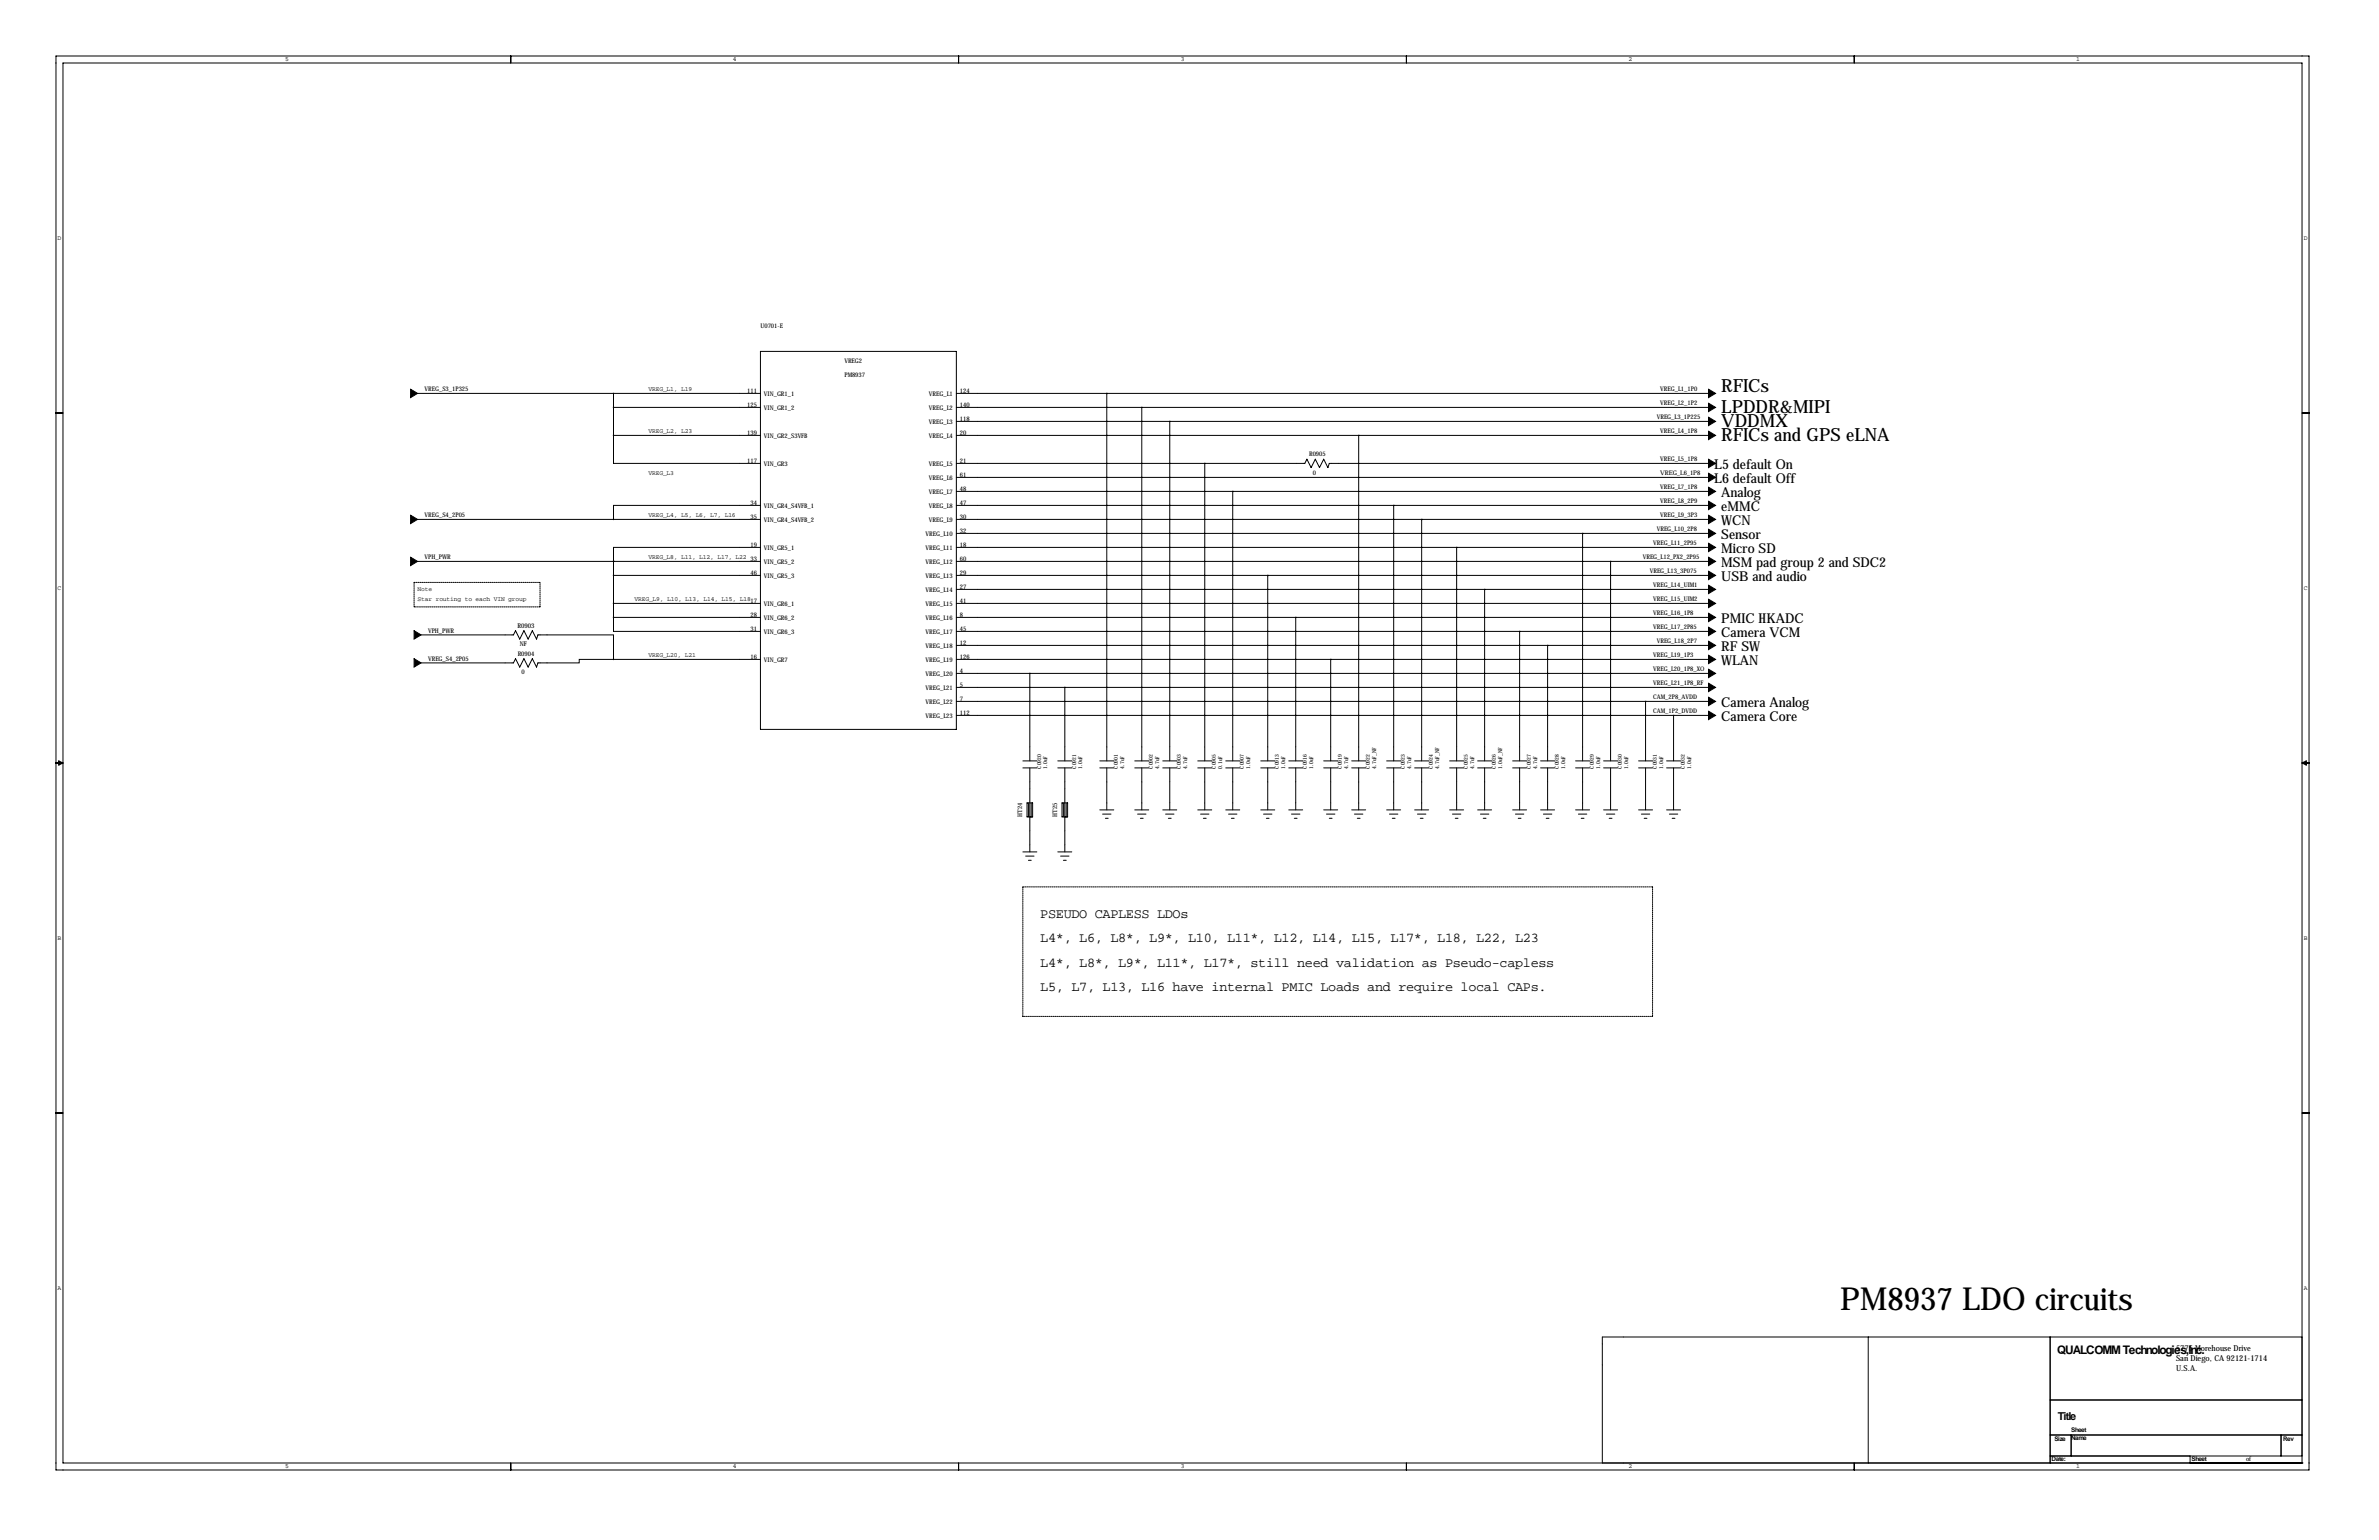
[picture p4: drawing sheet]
<svg xmlns="http://www.w3.org/2000/svg" width="864mm" height="559mm" viewBox="0 0 864 559" stroke-linecap="round" stroke-linejoin="round" font-family="sans-serif">
<defs><g id="words">
<text font-size="11.5" x="668" y="475.5">PM8937 LDO circuits</text>
<g font-size="6.6">
<text x="624.8" y="142.2">RFICs</text>
<text x="624.8" y="149.9">LPDDR&amp;MIPI</text>
<text x="624.8" y="154.9">VDDMX</text>
<text x="624.8" y="160">RFICs and GPS eLNA</text>
</g>
<g font-size="4.9">
<text x="622.3" y="170.2">L5 default On</text>
<text x="622.3" y="175.3">L6 default Off</text>
<text x="624.8" y="180.3">Analog</text>
<text x="624.8" y="185.4">eMMC</text>
<text x="624.8" y="190.5">WCN</text>
<text x="624.8" y="195.6">Sensor</text>
<text x="624.8" y="200.7">Micro SD</text>
<text x="624.8" y="205.7">MSM pad group 2 and SDC2</text>
<text x="624.8" y="210.8">USB and audio</text>
<text x="624.8" y="226.1">PMIC HKADC</text>
<text x="624.8" y="231.1">Camera VCM</text>
<text x="624.8" y="236.2">RF SW</text>
<text x="624.8" y="241.3">WLAN</text>
<text x="624.8" y="256.5">Camera Analog</text>
<text x="624.8" y="261.6">Camera Core</text>
<text x="377.6" y="333">PSEUDO CAPLESS LDOs</text>
<text x="377.6" y="341.9">L4*, L6, L8*, L9*, L10, L11*, L12, L14, L15, L17*, L18, L22, L23</text>
<text x="377.6" y="350.8">L4*, L8*, L9*, L11*, L17*, still need validation as Pseudo-capless</text>
<text x="377.6" y="359.7">L5, L7, L13, L16 have internal PMIC Loads and require local CAPs.</text>
</g>
<text font-size="4.3" x="746.8" y="491.2">QUALCOMM Technologies,Inc.</text>
<text font-size="4" x="747" y="515.1">Title</text>
<g font-size="3">
<text x="789.9" y="490.1">5775 Morehouse Drive</text>
<text x="789.9" y="497.6">U.S.A.</text>
<text x="789.9" y="493.8">San Diego, CA 92121-1714</text>
</g>
<g font-size="2.4">
<text x="187.8" y="227.8">R0903</text>
<text x="188.7" y="234.6">NF</text>
</g>
<g font-size="2.3">
<text x="103.5" y="22.2">5</text>
<text x="266" y="22.2">4</text>
<text x="428.6" y="22.2">3</text>
<text x="591.2" y="22.2">2</text>
<text x="753.7" y="22.2">1</text>
<text x="20.9" y="87">D</text>
<text x="836.3" y="87">D</text>
<text x="276" y="119.1">U0701-E</text>
<text x="306.5" y="131.8">VREG2</text>
<text x="306.5" y="136.9">PM8937</text>
<text x="154.1" y="142">VREG_S3_1P325</text>
<text x="235.4" y="142">VREG_L1, L19</text>
<text x="271.2" y="142.7">111</text>
<text x="277.3" y="143.6">VIN_GR1_1</text>
<text x="337.2" y="143.6">VREG_L1</text>
<text x="348.4" y="142.7">124</text>
<text x="602.7" y="142">VREG_L1_1P0</text>
<text x="271.2" y="147.8">125</text>
<text x="277.3" y="148.6">VIN_GR1_2</text>
<text x="337.2" y="148.6">VREG_L2</text>
<text x="348.4" y="147.8">140</text>
<text x="602.7" y="147.1">VREG_L2_1P2</text>
<text x="337.2" y="153.7">VREG_L3</text>
<text x="348.4" y="152.9">118</text>
<text x="601.4" y="152.1">VREG_L3_1P225</text>
<text x="235.4" y="157.2">VREG_L2, L23</text>
<text x="271.2" y="158">139</text>
<text x="277.3" y="158.8">VIN_GR2_S3VFB</text>
<text x="337.2" y="158.8">VREG_L4</text>
<text x="348.4" y="158">20</text>
<text x="602.7" y="157.2">VREG_L4_1P8</text>
<text x="475.2" y="165.6">R0905</text>
<text x="602.7" y="167.4">VREG_L5_1P8</text>
<text x="235.4" y="172.5">VREG_L3</text>
<text x="271.2" y="168.1">117</text>
<text x="277.3" y="169">VIN_GR3</text>
<text x="337.2" y="169">VREG_L5</text>
<text x="348.4" y="173.2">61</text>
<text x="348.4" y="168.1">21</text>
<text x="476.6" y="172.3">0</text>
<text x="602.7" y="172.5">VREG_L6_1P8</text>
<text x="337.2" y="174">VREG_L6</text>
<text x="337.2" y="179.1">VREG_L7</text>
<text x="348.4" y="178.3">48</text>
<text x="602.7" y="177.5">VREG_L7_1P8</text>
<text x="272.4" y="183.4">34</text>
<text x="277.3" y="184.2">VIN_GR4_S4VFB_1</text>
<text x="337.2" y="184.2">VREG_L8</text>
<text x="348.4" y="183.4">47</text>
<text x="602.7" y="182.6">VREG_L8_2P9</text>
<text x="154.1" y="187.7">VREG_S4_2P05</text>
<text x="235.4" y="187.7">VREG_L4, L5, L6, L7, L16</text>
<text x="272.4" y="188.5">35</text>
<text x="277.3" y="189.3">VIN_GR4_S4VFB_2</text>
<text x="337.2" y="189.3">VREG_L9</text>
<text x="348.4" y="188.5">30</text>
<text x="602.7" y="187.7">VREG_L9_3P3</text>
<text x="336" y="194.4">VREG_L10</text>
<text x="348.4" y="193.5">32</text>
<text x="600.2" y="197.9">VREG_L11_2P95</text>
<text x="601.4" y="192.8">VREG_L10_2P8</text>
<text x="154.1" y="202.9">VPH_PW</text>
<text x="162.3" y="202.9">R</text>
<text x="235.4" y="202.9">VREG_L8, L11, L12, L17, L22</text>
<text x="272.4" y="198.6">19</text>
<text x="272.4" y="203.7">33</text>
<text x="277.3" y="199.4">VIN_GR5_1</text>
<text x="336" y="199.4">VREG_L11</text>
<text x="348.4" y="198.6">18</text>
<text x="348.4" y="203.7">60</text>
<text x="596.3" y="202.9">VREG_L12_PX2_2P95</text>
<text x="272.4" y="208.8">46</text>
<text x="277.3" y="204.5">VIN_GR5_2</text>
<text x="277.3" y="209.6">VIN_GR5_3</text>
<text x="336" y="204.5">VREG_L12</text>
<text x="336" y="209.6">VREG_L13</text>
<text x="348.4" y="208.8">29</text>
<text x="598.9" y="208">VREG_L13_3P075</text>
<text x="20.9" y="214">C</text>
<text x="151.6" y="214.4">Note</text>
<text x="336" y="214.7">VREG_L14</text>
<text x="348.4" y="213.9">27</text>
<text x="600.2" y="213.1">VREG_L14_UIM1</text>
<text x="836.3" y="214">C</text>
<text x="151.6" y="218.2">Star routing to each VIN group</text>
<text x="230.3" y="218.2">VREG_L9, L10, L13, L14, L15, L18</text>
<text x="272.4" y="218.9">17</text>
<text x="277.3" y="219.8">VIN_GR6_1</text>
<text x="336" y="219.8">VREG_L15</text>
<text x="348.4" y="218.9">41</text>
<text x="600.2" y="218.2">VREG_L15_UIM2</text>
<text x="272.4" y="224">28</text>
<text x="277.3" y="224.8">VIN_GR6_2</text>
<text x="336" y="224.8">VREG_L16</text>
<text x="348.4" y="224">8</text>
<text x="600.2" y="223.3">VREG_L16_1P8</text>
<text x="155.4" y="229.6">VPH_PW</text>
<text x="163.6" y="229.6">R</text>
<text x="272.4" y="229.1">31</text>
<text x="277.3" y="229.9">VIN_GR6_3</text>
<text x="336" y="229.9">VREG_L17</text>
<text x="348.4" y="229.1">45</text>
<text x="600.2" y="228.3">VREG_L17_2P85</text>
<text x="601.4" y="233.4">VREG_L18_2P7</text>
<text x="155.4" y="239.8">VREG_S4_2P05</text>
<text x="187.9" y="238">R0904</text>
<text x="235.4" y="238.5">VREG_L20, L21</text>
<text x="272.4" y="239.3">16</text>
<text x="336" y="235">VREG_L18</text>
<text x="348.4" y="234.2">12</text>
<text x="348.4" y="239.3">126</text>
<text x="600.2" y="238.5">VREG_L19_1P3</text>
<text x="189.3" y="244.7">0</text>
<text x="277.3" y="240.1">VIN_GR7</text>
<text x="336" y="240.1">VREG_L19</text>
<text x="336" y="245.2">VREG_L20</text>
<text x="348.4" y="244.3">4</text>
<text x="600.2" y="243.6">VREG_L20_1P8_XO</text>
<text x="336" y="250.2">VREG_L21</text>
<text x="348.4" y="249.4">5</text>
<text x="600.2" y="248.7">VREG_L21_1P8_RF</text>
<text x="336" y="255.3">VREG_L22</text>
<text x="348.4" y="254.5">7</text>
<text x="600.2" y="253.7">CAM_2P8_AVDD</text>
<text x="336" y="260.4">VREG_L23</text>
<text x="348.4" y="259.6">112</text>
<text x="600.2" y="258.8">CAM_1P2_DVDD</text>
<text x="371" y="296.4" transform="rotate(-90 371 296.4)">HT24</text>
<text x="383.7" y="296.4" transform="rotate(-90 383.7 296.4)">HT25</text>
<text x="20.9" y="341">B</text>
<text x="836.3" y="341">B</text>
<text x="20.9" y="468">A</text>
<text x="836.3" y="468">A</text>
<text x="751.8" y="519.6">Sheet</text>
<text x="745.7" y="522.7">Size</text>
<text x="751.8" y="522.5">Name</text>
<text x="828.8" y="523">Rev</text>
<text x="103.5" y="532.8">5</text>
<text x="266" y="532.8">4</text>
<text x="428.6" y="532.8">3</text>
<text x="591.2" y="532.8">2</text>
<text x="744.7" y="530.1">Date:</text>
<text x="753.7" y="532.8">1</text>
<text x="795.5" y="530.1">Sheet</text>
<text x="815.3" y="530.1">of</text>
</g>
<g font-size="2">
<text x="377.9" y="278.9" transform="rotate(-90 377.9 278.9)">C0920</text>
<text x="380.2" y="278.9" transform="rotate(-90 380.2 278.9)">1.0uF</text>
<text x="390.6" y="278.9" transform="rotate(-90 390.6 278.9)">C0921</text>
<text x="392.9" y="278.9" transform="rotate(-90 392.9 278.9)">1.0uF</text>
<text x="405.8" y="278.9" transform="rotate(-90 405.8 278.9)">C0901</text>
<text x="408.1" y="278.9" transform="rotate(-90 408.1 278.9)">4.7uF</text>
<text x="418.5" y="278.9" transform="rotate(-90 418.5 278.9)">C0902</text>
<text x="420.8" y="278.9" transform="rotate(-90 420.8 278.9)">4.7uF</text>
<text x="428.7" y="278.9" transform="rotate(-90 428.7 278.9)">C0903</text>
<text x="431" y="278.9" transform="rotate(-90 431 278.9)">4.7uF</text>
<text x="441.4" y="278.9" transform="rotate(-90 441.4 278.9)">C0905</text>
<text x="443.7" y="278.9" transform="rotate(-90 443.7 278.9)">0.1uF</text>
<text x="451.6" y="278.9" transform="rotate(-90 451.6 278.9)">C0907</text>
<text x="453.8" y="278.9" transform="rotate(-90 453.8 278.9)">1.0uF</text>
<text x="464.3" y="278.9" transform="rotate(-90 464.3 278.9)">C0913</text>
<text x="466.5" y="278.9" transform="rotate(-90 466.5 278.9)">1.0uF</text>
<text x="474.4" y="278.9" transform="rotate(-90 474.4 278.9)">C0916</text>
<text x="476.7" y="278.9" transform="rotate(-90 476.7 278.9)">1.0uF</text>
<text x="487.1" y="278.9" transform="rotate(-90 487.1 278.9)">C0919</text>
<text x="489.4" y="278.9" transform="rotate(-90 489.4 278.9)">4.7uF</text>
<text x="497.3" y="278.9" transform="rotate(-90 497.3 278.9)">C0922</text>
<text x="499.6" y="278.9" transform="rotate(-90 499.6 278.9)">4.7uF_NF</text>
<text x="510" y="278.9" transform="rotate(-90 510 278.9)">C0923</text>
<text x="512.3" y="278.9" transform="rotate(-90 512.3 278.9)">4.7uF</text>
<text x="520.1" y="278.9" transform="rotate(-90 520.1 278.9)">C0924</text>
<text x="522.4" y="278.9" transform="rotate(-90 522.4 278.9)">4.7uF_NF</text>
<text x="532.8" y="278.9" transform="rotate(-90 532.8 278.9)">C0925</text>
<text x="535.1" y="278.9" transform="rotate(-90 535.1 278.9)">4.7uF</text>
<text x="543" y="278.9" transform="rotate(-90 543 278.9)">C0926</text>
<text x="545.3" y="278.9" transform="rotate(-90 545.3 278.9)">1.0uF_NF</text>
<text x="555.7" y="278.9" transform="rotate(-90 555.7 278.9)">C0927</text>
<text x="558" y="278.9" transform="rotate(-90 558 278.9)">4.7uF</text>
<text x="565.9" y="278.9" transform="rotate(-90 565.9 278.9)">C0928</text>
<text x="568.1" y="278.9" transform="rotate(-90 568.1 278.9)">1.0uF</text>
<text x="578.6" y="278.9" transform="rotate(-90 578.6 278.9)">C0929</text>
<text x="580.8" y="278.9" transform="rotate(-90 580.8 278.9)">1.0uF</text>
<text x="588.7" y="278.9" transform="rotate(-90 588.7 278.9)">C0930</text>
<text x="591" y="278.9" transform="rotate(-90 591 278.9)">1.0uF</text>
<text x="601.4" y="278.9" transform="rotate(-90 601.4 278.9)">C0931</text>
<text x="603.7" y="278.9" transform="rotate(-90 603.7 278.9)">1.0uF</text>
<text x="611.6" y="278.9" transform="rotate(-90 611.6 278.9)">C0932</text>
<text x="613.9" y="278.9" transform="rotate(-90 613.9 278.9)">1.0uF</text>
</g>
</g></defs>
<g fill="none" stroke="#000" stroke-width=".36">
<path d="M20.3 20.3h817.9v513.1h-817.9zM22.9 22.9h812.8v508h-812.8zM185.4 20.3v2.6M348 20.3v2.6M510.5 20.3v2.6M673.1 20.3v2.6M276 127.5h71.2v137.2h-71.2zM20.3 149.9h2.6M151.6 142.7h124.4M222.7 158v10.1h53.3M222.7 147.8h53.3M222.7 158h53.3"/>
<path d="M222.7 142.7v15.3M347.2 142.7h273M347.2 147.8h273M347.2 152.9h273M347.2 158h273M401.8 142.7v133.4M414.5 147.8v128.3M424.6 152.9v123.2M493.2 158v118.1M835.7 149.9h2.5M347.2 173.2h273M347.2 178.3h273"/>
<path d="M347.2 168.1h126.5l.7-1.5 1.5 3.1 1.6-3.1 1.5 3.1 1.5-3.1 1.5 3.1 .5-1.6h137.7M437.3 168.1v108M447.5 178.3v97.8M151.6 188.5h124.4M276 183.4h-53.3v5.1M276 198.6h-53.3v5.1M347.2 188.5h273M347.2 183.4h273M347.2 193.5h273M347.2 198.6h273M505.9 183.4v92.7M516.1 188.5v87.6"/>
<path d="M528.8 198.6v77.5M574.5 193.5v82.6M151.6 203.7h124.4M222.7 203.7h.1M222.7 218.9h53.3M222.7 208.8h53.3M222.7 203.7v20.3M347.2 218.9h273M347.2 203.7h273M347.2 208.8h273M347.2 213.9h273M460.2 208.8v67.3"/>
<path d="M538.9 213.9v62.2M584.7 203.7v72.4M152.9 230.4h33.5l.7-1.5 1.6 3 1.5-3 1.5 3 1.5-3 1.6 3 .5-1.5h27.4v8.9M222.7 239.3h-12.4v1.2h-15l-.5 1.6-1.6-3.1-1.5 3.1-1.5-3.1-1.5 3.1-1.6-3.1-.7 1.5h-33.5M222.7 224v5.1h53.3M222.7 239.3h53.3M222.7 224h53.3M347.2 239.3h273M347.2 224h273M347.2 229.1h273M347.2 234.2h273M470.4 224v52.1"/>
<path d="M483.1 239.3v36.8M551.6 229.1v47M561.8 234.2v41.9M347.2 244.3h273M347.2 249.4h273M347.2 254.5h273M347.2 259.6h273M373.8 244.3v31.8M386.5 249.4v26.7M597.4 254.5v21.6M607.5 259.6v16.5M20.3 276.9h2.6"/>
<path d="M21.3 276.1l1.6 .8-1.6 .7zM371.3 278.6h5.1M371.3 276.1h5.1M373.8 278.6v30.5M384 278.6h5.1M384 276.1h5.1M386.5 278.6v30.5M399.2 278.6h5.1M399.2 276.1h5.1M401.8 278.6v15.3M411.9 278.6h5.1M411.9 276.1h5.1"/>
<path d="M414.5 278.6v15.3M422.1 278.6h5.1M422.1 276.1h5.1M424.6 278.6v15.3M434.8 278.6h5.1M434.8 276.1h5.1M437.3 278.6v15.3M445 278.6h5M445 276.1h5M447.5 278.6v15.3M457.7 278.6h5M457.7 276.1h5"/>
<path d="M460.2 278.6v15.3M467.8 278.6h5.1M467.8 276.1h5.1M470.4 278.6v15.3M480.5 278.6h5.1M480.5 276.1h5.1M483.1 278.6v15.3M490.7 278.6h5.1M490.7 276.1h5.1M493.2 278.6v15.3M503.4 278.6h5.1M503.4 276.1h5.1"/>
<path d="M505.9 278.6v15.3M513.5 278.6h5.1M513.5 276.1h5.1M516.1 278.6v15.3M526.2 278.6h5.1M526.2 276.1h5.1M528.8 278.6v15.3M536.4 278.6h5.1M536.4 276.1h5.1M538.9 278.6v15.3M549.1 278.6h5.1M549.1 276.1h5.1"/>
<path d="M551.6 278.6v15.3M559.3 278.6h5M559.3 276.1h5M561.8 278.6v15.3M572 278.6h5M572 276.1h5M574.5 278.6v15.3M582.1 278.6h5.1M582.1 276.1h5.1M584.7 278.6v15.3M594.8 278.6h5.1M594.8 276.1h5.1"/>
<path d="M597.4 278.6v15.3M605 278.6h5.1M605 276.1h5.1M607.5 278.6v15.3M835.7 276.9h2.5M835.7 276.9l1.5-.8v1.5zM372.8 291.3h2.1v5.1h-2.1zM373.3 291.3v5.1M373.8 296.4h.1M374.3 296.4h.1M374.3 291.3v5.1M385.5 291.3h2.1v5.1h-2.1z"/>
<path d="M386 291.3v5.1M386.5 296.4h.1M387 296.4h.1M387 291.3v5.1M399.2 293.9h5.1M400.3 295.4h3M401.3 296.9h1M411.9 293.9h5.1M413 295.4h3M414 296.9h1M422.1 293.9h5.1M423.1 295.4h3.1"/>
<path d="M424.1 296.9h1M434.8 293.9h5.1M435.8 295.4h3.1M436.8 296.9h1M445 293.9h5M446 295.4h3M447 296.9h1M457.7 293.9h5M458.7 295.4h3M459.7 296.9h1M467.8 293.9h5.1M468.8 295.4h3.1"/>
<path d="M469.8 296.9h1.1M480.5 293.9h5.1M481.5 295.4h3.1M482.5 296.9h1.1M490.7 293.9h5.1M491.7 295.4h3M492.7 296.9h1M503.4 293.9h5.1M504.4 295.4h3M505.4 296.9h1M513.5 293.9h5.1M514.6 295.4h3"/>
<path d="M515.6 296.9h1M526.2 293.9h5.1M527.3 295.4h3M528.3 296.9h1M536.4 293.9h5.1M537.4 295.4h3.1M538.4 296.9h1M549.1 293.9h5.1M550.1 295.4h3.1M551.1 296.9h1M559.3 293.9h5M560.3 295.4h3"/>
<path d="M561.3 296.9h1M572 293.9h5M573 295.4h3M574 296.9h1M582.1 293.9h5.1M583.1 295.4h3.1M584.1 296.9h1.1M594.8 293.9h5.1M595.8 295.4h3.1M596.8 296.9h1.1M605 293.9h5.1M606 295.4h3"/>
<path d="M607 296.9h1M371.3 309.1h5.1M372.3 310.6h3.1M373.3 312.2h1M384 309.1h5.1M385 310.6h3.1M386 312.2h1M20.3 403.9h2.6M835.7 403.9h2.5M678.2 485.1v45.8M744.2 485.1v45.8M835.7 485.1h-254v45.8"/>
<path d="M744.2 508h91.5M185.4 530.9v2.5M348 530.9v2.5M510.5 530.9v2.5M673.1 530.9v2.5M744.2 520.7h91.5M744.2 528.3h91.5M751.8 520.7v7.6M795 530.9h.1M795 528.3v2.6M828 520.7v7.6M835.7 530.9h.1"/>
</g>
<path d="M150.3 211.3h45.7M196 211.3v8.9M150.3 220.2v-8.9M196 220.2h-45.7M371.3 321.8h228.6M599.9 321.8v47M371.3 368.8v-47M599.9 368.8h-228.6" fill="none" stroke="#000" stroke-width=".36" stroke-dasharray=".4 .4"/>
<g fill="#000" stroke="#000" stroke-width=".36">
<path d="M149 141.2l2.6 1.5-2.6 1.6zM620.2 146.3l2.6 1.5-2.6 1.6zM620.2 151.4l2.6 1.5-2.6 1.5zM620.2 141.2l2.6 1.5-2.6 1.6zM620.2 156.5l2.6 1.5-2.6 1.5zM620.2 166.6l2.6 1.5-2.6 1.6zM620.2 176.8l2.6 1.5-2.6 1.5zM620.2 171.7l2.6 1.5-2.6 1.6zM149 186.9l2.6 1.6-2.6 1.5zM620.2 181.9l2.6 1.5-2.6 1.5zM620.2 186.9l2.6 1.6-2.6 1.5zM620.2 192l2.6 1.5-2.6 1.6z"/>
<path d="M620.2 197.1l2.6 1.5-2.6 1.6zM149 202.2l2.6 1.5-2.6 1.5zM620.2 202.2l2.6 1.5-2.6 1.5zM620.2 207.3l2.6 1.5-2.6 1.5zM620.2 212.3l2.6 1.6-2.6 1.5zM620.2 217.4l2.6 1.5-2.6 1.6zM150.3 239l2.6 1.5-2.6 1.6zM150.3 228.9l2.6 1.5-2.6 1.5zM620.2 227.6l2.6 1.5-2.6 1.5zM620.2 232.7l2.6 1.5-2.6 1.5zM620.2 222.5l2.6 1.5-2.6 1.6zM620.2 237.7l2.6 1.6-2.6 1.5z"/>
<path d="M620.2 242.8l2.6 1.5-2.6 1.6zM620.2 247.9l2.6 1.5-2.6 1.6zM620.2 253l2.6 1.5-2.6 1.5zM620.2 258.1l2.6 1.5-2.6 1.5z"/>
</g>
<path d="M597.3 254.5a.05 .05 0 0 0 .1 0 .05 .05 0 0 0-.1 0zM386.5 249.4a.05 .05 0 0 0 .1 0 .05 .05 0 0 0-.1 0zM551.6 229.1a.05 .05 0 0 0 .1 0 .05 .05 0 0 0-.1 0zM437.3 168.1a.05 .05 0 0 0 .1 0 .05 .05 0 0 0-.1 0zM483 239.3a.05 .05 0 0 0 .1 0 .05 .05 0 0 0-.1 0zM373.8 244.3a.05 .05 0 0 0 .1 0 .05 .05 0 0 0-.1 0zM584.6 203.7a.05 .05 0 0 0 .1 0 .05 .05 0 0 0-.1 0zM538.9 213.9a.05 .05 0 0 0 .1 0 .05 .05 0 0 0-.1 0zM470.3 224a.05 .05 0 0 0 .1 0 .05 .05 0 0 0-.1 0zM424.6 152.9a.05 .05 0 0 0 .1 0 .05 .05 0 0 0-.1 0z" fill="#000" stroke="#000" stroke-width=".51"/>
<use href="#words"/>
</svg>
